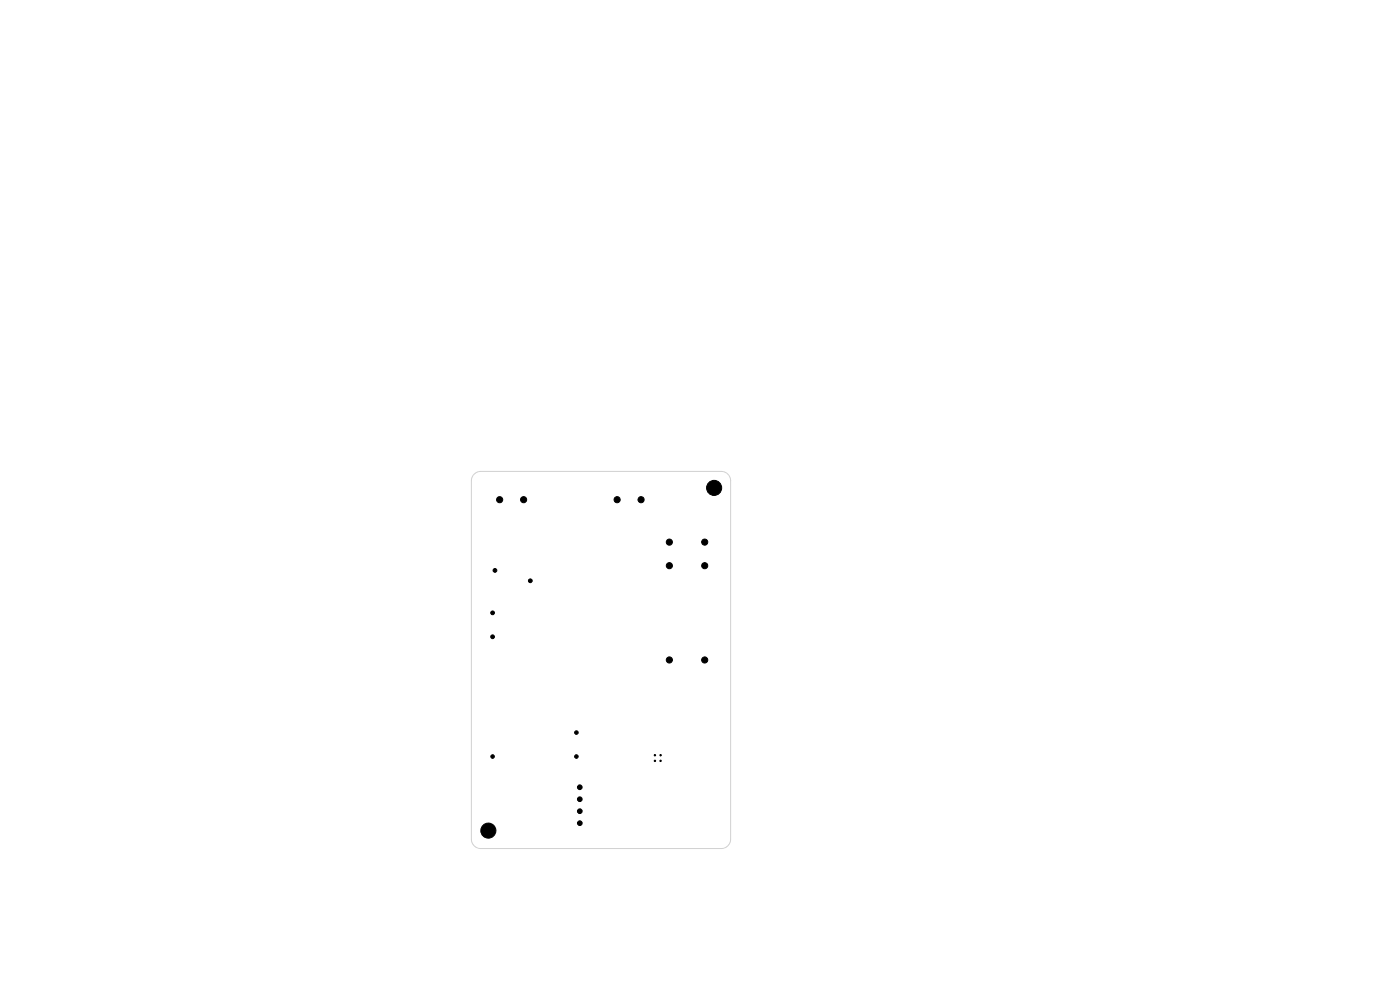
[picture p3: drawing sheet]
<svg xmlns="http://www.w3.org/2000/svg" width="297mm" height="210mm" viewBox="0 0 297 210" stroke-linecap="round" stroke-linejoin="round" font-family="sans-serif">
<path d="M100.6 100.6l.6-.4 .8-.2h51a2 2 0 0 1 2 2v76a2 2 0 0 1-2 2h-51a2 2 0 0 1-2-2v-76l.2-.8z" fill="none" stroke="#d0d2cd" stroke-width=".21"/>
<g fill="#000" stroke="#000" stroke-width=".21">
<circle cx="106" cy="106" r=".65"/>
<circle cx="111.1" cy="106" r=".65"/>
<circle cx="130.9" cy="106" r=".65"/>
<circle cx="136" cy="106" r=".65"/>
<circle cx="142" cy="115" r=".65"/>
<circle cx="142" cy="120" r=".65"/>
<circle cx="149.5" cy="120" r=".65"/>
<circle cx="149.5" cy="115" r=".65"/>
<circle cx="151.5" cy="103.5" r="1.6"/>
<circle cx="104.5" cy="135.1" r=".4"/>
<circle cx="104.5" cy="130" r=".4"/>
<circle cx="105" cy="121" r=".4"/>
<circle cx="112.5" cy="123.2" r=".4"/>
<circle cx="142" cy="140" r=".65"/>
<circle cx="149.5" cy="140" r=".65"/>
<circle cx="122.3" cy="155.4" r=".38"/>
<circle cx="103.6" cy="176.2" r="1.6"/>
<circle cx="104.5" cy="160.5" r=".38"/>
<circle cx="122.3" cy="160.5" r=".38"/>
<circle cx="123" cy="174.6" r=".5"/>
<circle cx="123" cy="172.1" r=".5"/>
<circle cx="123" cy="169.5" r=".5"/>
<circle cx="123" cy="167" r=".5"/>
<circle cx="138.9" cy="161.4" r=".15"/>
<circle cx="138.9" cy="160.2" r=".15"/>
<circle cx="140.1" cy="161.4" r=".15"/>
<circle cx="140.1" cy="160.2" r=".15"/>
</g>
</svg>
